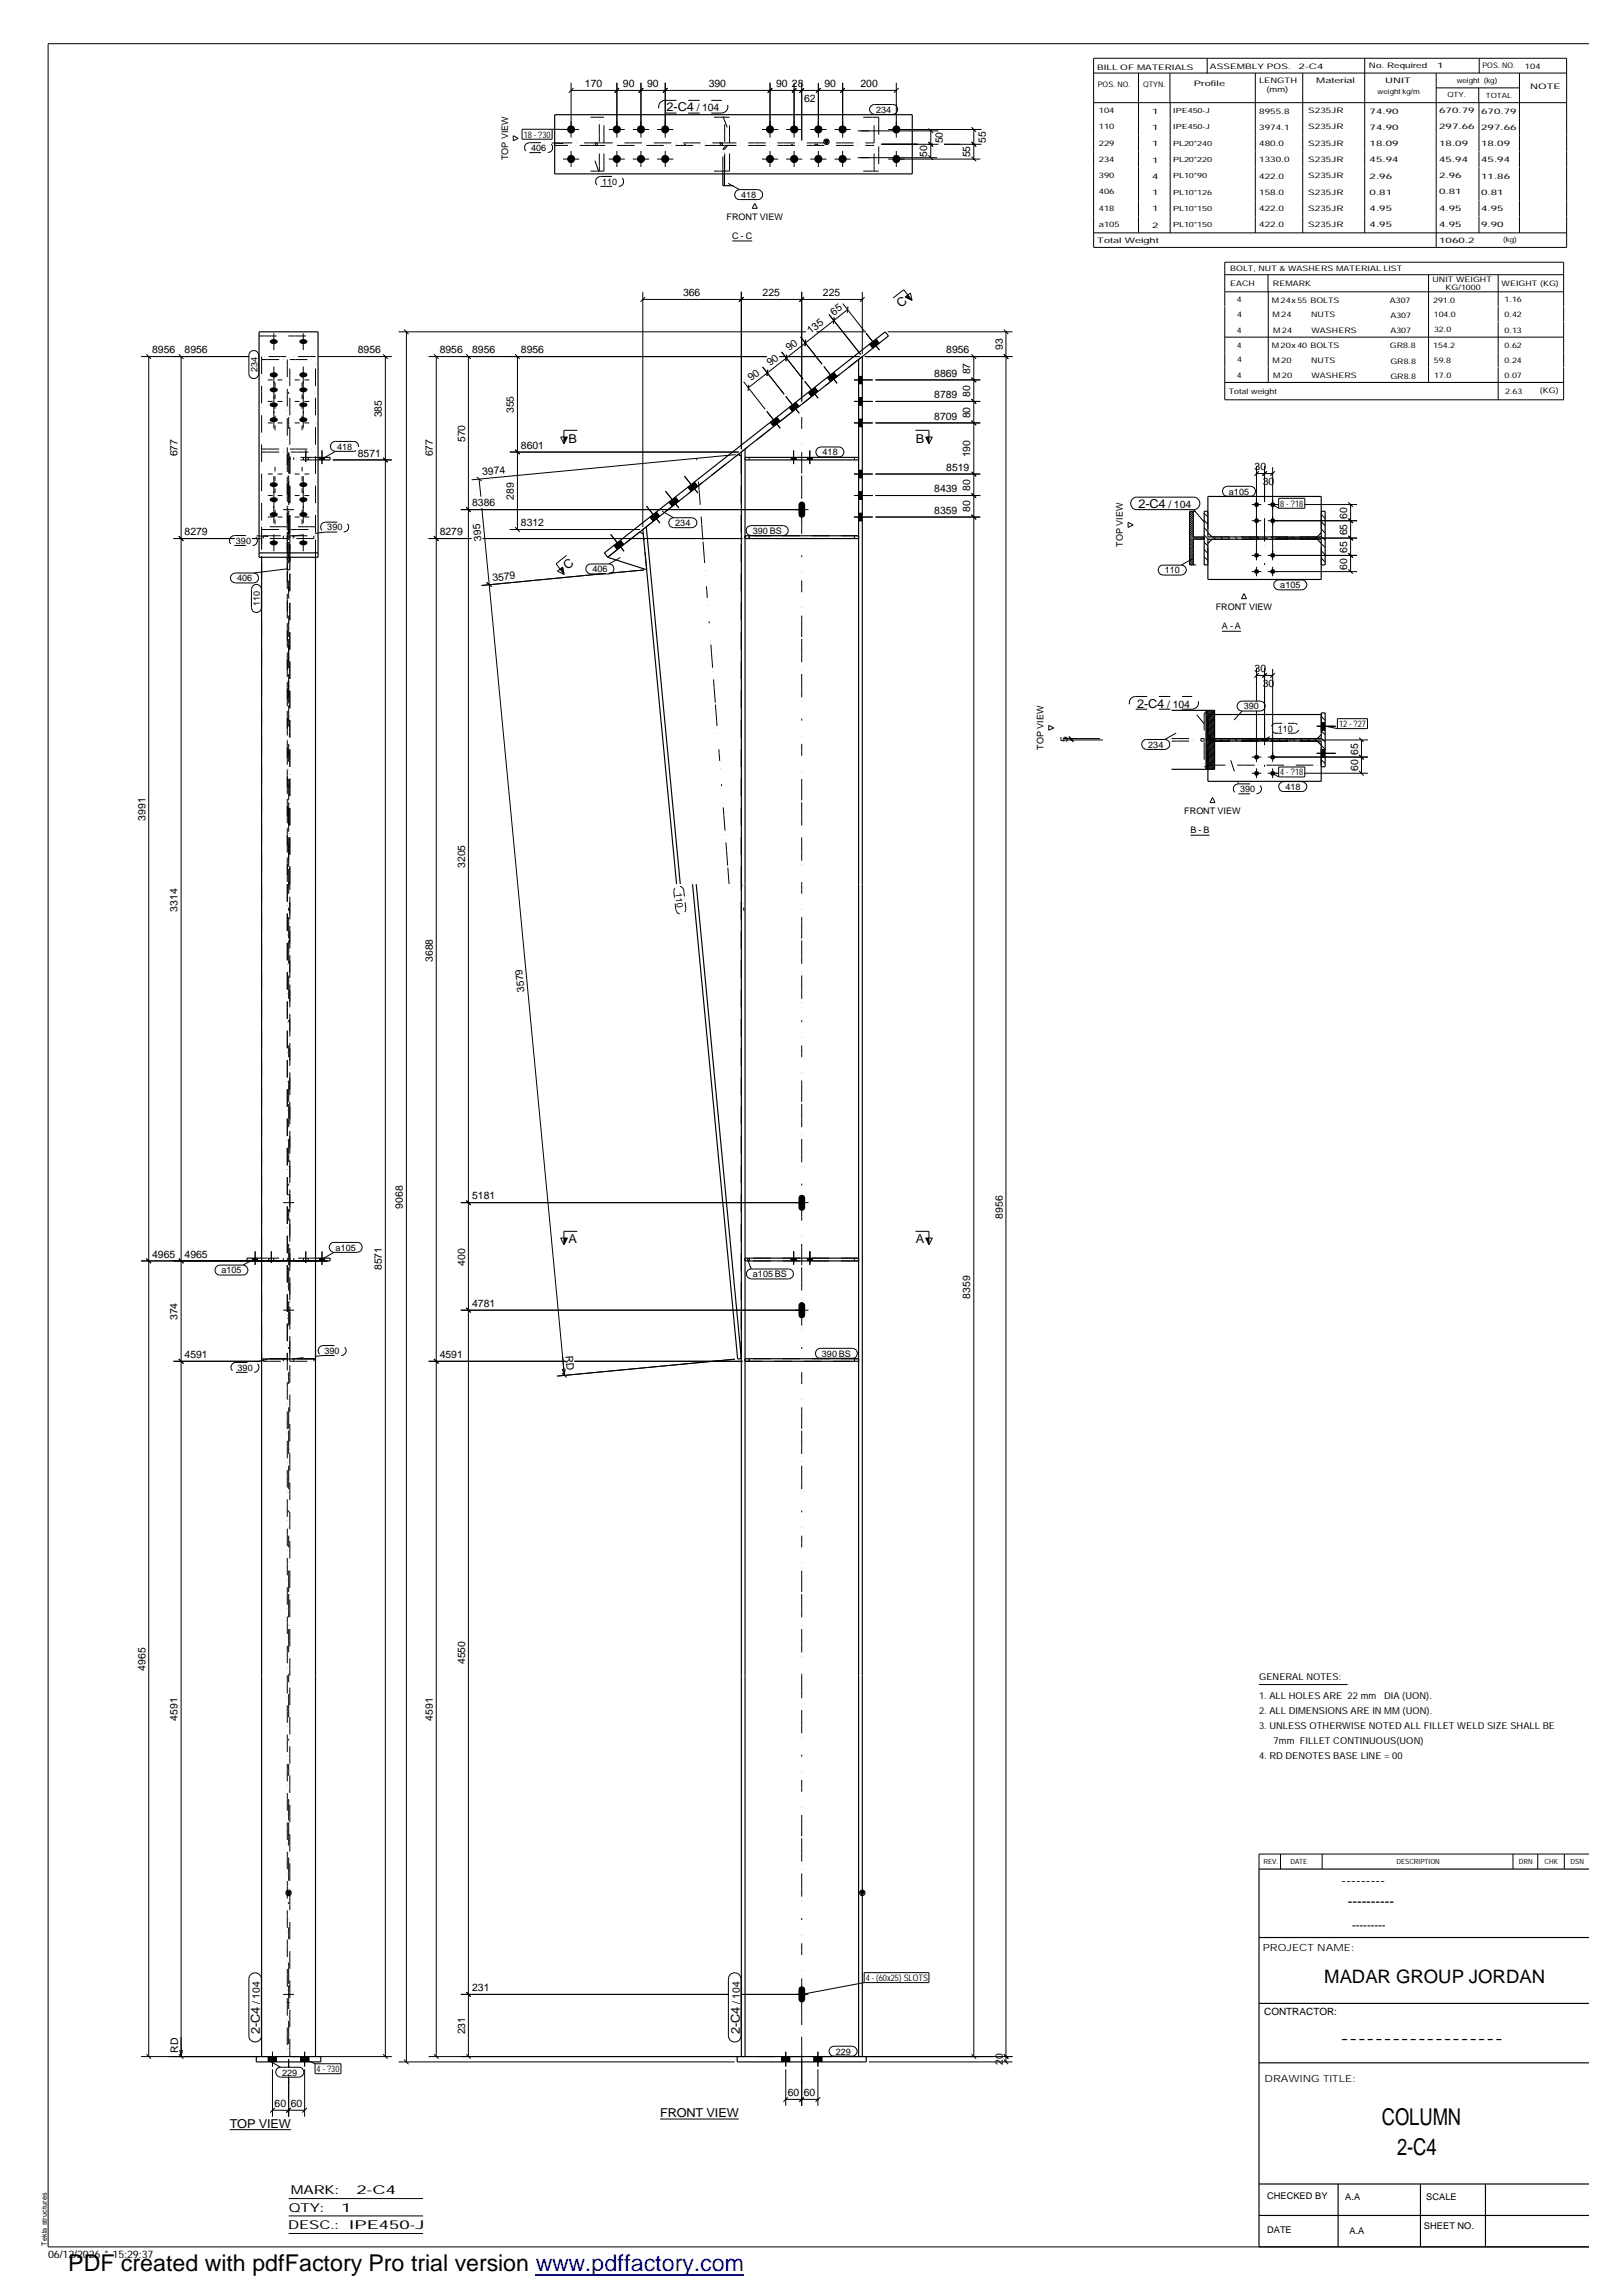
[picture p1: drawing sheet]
<svg xmlns="http://www.w3.org/2000/svg" width="297mm" height="420mm" viewBox="0 0 297 420" stroke-linecap="round" stroke-linejoin="round" font-family="sans-serif">
<defs><g id="words">
<g font-size="4.2">
<text x="252.9" y="389">COLUMN</text>
<text x="255.7" y="394.5">2-C4</text>
<text x="12.5" y="415.8">PDF created with pdfFactory Pro trial version www.pdffactory.com</text>
</g>
<text font-size="3.4" x="242.4" y="363">MADAR GROUP JORDAN</text>
<g font-size="2.5">
<text x="245.5" y="345.1">---------</text>
<text x="246.7" y="349">----------</text>
<text x="245.4" y="374">-------------------</text>
</g>
<g font-size="2.2">
<text x="122" y="20.4">2-C4</text>
<text x="164.8" y="56.3" transform="rotate(-38 164.8 56.3)">C</text>
<text x="104.1" y="81">B</text>
<text x="167.6" y="81">B</text>
<text x="208.4" y="93">2-C4</text>
<text x="103.8" y="104.4" transform="rotate(-38 103.8 104.4)">C</text>
<text x="208.1" y="129.5">2-C4</text>
<text x="104.1" y="227.6">A</text>
<text x="167.6" y="227.6">A</text>
<text x="47.6" y="372.4" transform="rotate(-90 47.6 372.4)">2-C4</text>
<text x="135.4" y="372.4" transform="rotate(-90 135.4 372.4)">2-C4</text>
<text x="42" y="389.6">TOP VIEW</text>
<text x="120.8" y="387.6">FRONT VIEW</text>
<text x="53.2" y="401.7">MARK:</text>
<text x="65.2" y="401.7">2-C4</text>
<text x="52.8" y="404.9">QTY:</text>
<text x="62.4" y="404.9">1</text>
<text x="52.7" y="408.1">DESC.:</text>
<text x="63.9" y="408">IPE450-J</text>
</g>
<text font-size="2.1" x="247.5" y="353.1">---------</text>
<g font-size="1.9">
<text x="107.1" y="15.9">170</text>
<text x="114" y="15.9">90</text>
<text x="118.4" y="15.9">90</text>
<text x="129.7" y="15.9">390</text>
<text x="142" y="15.9">90</text>
<text x="144.9" y="15.9">28</text>
<text x="150.9" y="15.9">90</text>
<text x="157.5" y="15.9">200</text>
<text x="127.5" y="20.4">/ 104</text>
<text x="147.2" y="18.7">62</text>
<text x="169.7" y="28.7" transform="rotate(-90 169.7 28.7)">50</text>
<text x="172.6" y="26.2" transform="rotate(-90 172.6 26.2)">50</text>
<text x="177.6" y="28.8" transform="rotate(-90 177.6 28.8)">55</text>
<text x="180.4" y="26.2" transform="rotate(-90 180.4 26.2)">55</text>
<text x="125" y="54.2">366</text>
<text x="139.6" y="54.2">225</text>
<text x="150.6" y="54.2">225</text>
<text x="152.6" y="57.8" transform="rotate(-38 152.6 57.8)">65</text>
<text x="27.9" y="64.7">8956</text>
<text x="33.8" y="64.7">8956</text>
<text x="65.5" y="64.7">8956</text>
<text x="80.5" y="64.7">8956</text>
<text x="86.4" y="64.7">8956</text>
<text x="95.3" y="64.7">8956</text>
<text x="144.4" y="64.3" transform="rotate(-38 144.4 64.3)">90</text>
<text x="148.3" y="61.2" transform="rotate(-38 148.3 61.2)">135</text>
<text x="173.2" y="64.7">8956</text>
<text x="183.5" y="64.1" transform="rotate(-90 183.5 64.1)">93</text>
<text x="137.5" y="69.8" transform="rotate(-38 137.5 69.8)">90</text>
<text x="141" y="67.1" transform="rotate(-38 141 67.1)">90</text>
<text x="171" y="69">8869</text>
<text x="177.6" y="68.5" transform="rotate(-90 177.6 68.5)">87</text>
<text x="69.9" y="76.4" transform="rotate(-90 69.9 76.4)">385</text>
<text x="94.1" y="75.6" transform="rotate(-90 94.1 75.6)">355</text>
<text x="171" y="76.8">8709</text>
<text x="171" y="72.9">8789</text>
<text x="177.6" y="76.6" transform="rotate(-90 177.6 76.6)">80</text>
<text x="177.6" y="72.6" transform="rotate(-90 177.6 72.6)">80</text>
<text x="32.5" y="83.6" transform="rotate(-90 32.5 83.6)">677</text>
<text x="65.5" y="83.6">8571</text>
<text x="79.2" y="83.6" transform="rotate(-90 79.2 83.6)">677</text>
<text x="85.1" y="80.9" transform="rotate(-90 85.1 80.9)">570</text>
<text x="95.3" y="82.2">8601</text>
<text x="177.6" y="83.7" transform="rotate(-90 177.6 83.7)">190</text>
<text x="88.3" y="87" transform="rotate(-5 88.3 87)">3974</text>
<text x="173.2" y="86.2">8519</text>
<text x="177.6" y="89.8" transform="rotate(-90 177.6 89.8)">80</text>
<text x="229.6" y="86">30</text>
<text x="231.1" y="88.9">30</text>
<text x="86.4" y="92.7">8386</text>
<text x="94.1" y="91.5" transform="rotate(-90 94.1 91.5)">289</text>
<text x="171" y="94.1">8359</text>
<text x="171" y="90.1">8439</text>
<text x="177.6" y="93.8" transform="rotate(-90 177.6 93.8)">80</text>
<text x="213.9" y="93">/ 104</text>
<text x="246.5" y="95" transform="rotate(-90 246.5 95)">60</text>
<text x="33.8" y="98">8279</text>
<text x="80.5" y="98">8279</text>
<text x="88.1" y="99.1" transform="rotate(-95 88.1 99.1)">395</text>
<text x="95.3" y="96.4">8312</text>
<text x="246.5" y="101.2" transform="rotate(-90 246.5 101.2)">65</text>
<text x="246.5" y="98" transform="rotate(-90 246.5 98)">65</text>
<text x="90.2" y="106.4" transform="rotate(-5 90.2 106.4)">3579</text>
<text x="246.5" y="104.3" transform="rotate(-90 246.5 104.3)">60</text>
<text x="229.6" y="123">30</text>
<text x="231.1" y="125.8">30</text>
<text x="213.6" y="129.5">/ 104</text>
<text x="195.4" y="135.9" transform="rotate(-90 195.4 135.9)">5</text>
<text x="248.5" y="141.2" transform="rotate(-90 248.5 141.2)">60</text>
<text x="248.5" y="138.1" transform="rotate(-90 248.5 138.1)">65</text>
<text x="26.6" y="150.2" transform="rotate(-90 26.6 150.2)">3991</text>
<text x="85.1" y="158.9" transform="rotate(-90 85.1 158.9)">3205</text>
<text x="32.5" y="166.9" transform="rotate(-90 32.5 166.9)">3314</text>
<text x="79.2" y="176.1" transform="rotate(-90 79.2 176.1)">3688</text>
<text x="96" y="181.7" transform="rotate(-95 96 181.7)">3579</text>
<text x="73.7" y="221.3" transform="rotate(-90 73.7 221.3)">9068</text>
<text x="86.4" y="219.6">5181</text>
<text x="183.5" y="223.1" transform="rotate(-90 183.5 223.1)">8956</text>
<text x="27.9" y="230.3">4965</text>
<text x="33.8" y="230.3">4965</text>
<text x="69.9" y="232.5" transform="rotate(-90 69.9 232.5)">8571</text>
<text x="85.1" y="231.7" transform="rotate(-90 85.1 231.7)">400</text>
<text x="86.4" y="239.3">4781</text>
<text x="177.6" y="237.7" transform="rotate(-90 177.6 237.7)">8359</text>
<text x="32.5" y="241.7" transform="rotate(-90 32.5 241.7)">374</text>
<text x="33.8" y="248.6">4591</text>
<text x="80.5" y="248.6">4591</text>
<text x="103.5" y="248.2" transform="rotate(85 103.5 248.2)">RD</text>
<text x="26.6" y="305.9" transform="rotate(-90 26.6 305.9)">4965</text>
<text x="85.1" y="304.7" transform="rotate(-90 85.1 304.7)">4550</text>
<text x="32.5" y="315" transform="rotate(-90 32.5 315)">4591</text>
<text x="79.2" y="315" transform="rotate(-90 79.2 315)">4591</text>
<text x="86.4" y="364.5">231</text>
<text x="47.6" y="366.9" transform="rotate(-90 47.6 366.9)">/ 104</text>
<text x="135.4" y="366.9" transform="rotate(-90 135.4 366.9)">/ 104</text>
<text x="32.6" y="375.8" transform="rotate(-90 32.6 375.8)">RD</text>
<text x="85.1" y="372.4" transform="rotate(-90 85.1 372.4)">231</text>
<text x="144.2" y="383.7">60</text>
<text x="147.1" y="383.7">60</text>
<text x="183.5" y="378.1" transform="rotate(-90 183.5 378.1)">20</text>
<text x="50.2" y="385.7">60</text>
<text x="53.2" y="385.7">60</text>
<text x="8.8" y="413.3">06/12/2026 * 15:29:37</text>
</g>
<g font-size="1.8">
<text x="231.1" y="357.3">PROJECT NAME:</text>
<text x="231.4" y="368.9">CONTRACTOR:</text>
<text x="231.4" y="381.2">DRAWING TITLE:</text>
</g>
<g font-size="1.7">
<text x="160.4" y="20.7">234</text>
<text x="93" y="29.3" transform="rotate(-90 93 29.3)">TOP VIEW</text>
<text x="95.8" y="25.2">18 - ?30</text>
<text x="97.2" y="27.6">406</text>
<text x="110.2" y="33.8">110</text>
<text x="133" y="40.3">FRONT VIEW</text>
<text x="135.6" y="36.2">418</text>
<text x="134" y="43.8">C - C</text>
<text x="47.1" y="68.1" transform="rotate(-90 47.1 68.1)">234</text>
<text x="61.7" y="82.3">418</text>
<text x="150.5" y="83.4">418</text>
<text x="224.9" y="90.6">a105</text>
<text x="234.3" y="92.8">8 - ?18</text>
<text x="43.2" y="99.6">390</text>
<text x="59.9" y="97.1">390</text>
<text x="123.6" y="96.3">234</text>
<text x="137.8" y="97.7">390 BS</text>
<text x="205.5" y="100.1" transform="rotate(-90 205.5 100.1)">TOP VIEW</text>
<text x="43.4" y="106.4">406</text>
<text x="108.4" y="104.8">406</text>
<text x="213.2" y="105">110</text>
<text x="234.3" y="107.7">a105</text>
<text x="47.6" y="110.9" transform="rotate(-90 47.6 110.9)">110</text>
<text x="222.5" y="111.7">FRONT VIEW</text>
<text x="223.6" y="115.2">A - A</text>
<text x="227.6" y="129.9">390</text>
<text x="191" y="137.2" transform="rotate(-90 191 137.2)">TOP VIEW</text>
<text x="210.1" y="136.9">234</text>
<text x="233.8" y="133.9">110</text>
<text x="245.1" y="133.1">12 - ?27</text>
<text x="234.3" y="141.9">4 - ?18</text>
<text x="216.7" y="149.1">FRONT VIEW</text>
<text x="226.9" y="145">390</text>
<text x="235.2" y="144.6">418</text>
<text x="217.9" y="152.5">B - B</text>
<text x="123.6" y="163.5" transform="rotate(84 123.6 163.5)">110</text>
<text x="40.5" y="233.1">a105</text>
<text x="61.4" y="229">a105</text>
<text x="137.8" y="233.8">a105 BS</text>
<text x="43.5" y="251">390</text>
<text x="59.4" y="247.9">390</text>
<text x="150.4" y="248.4">390 BS</text>
<text x="230.4" y="311.1">1. ALL HOLES ARE 22 mm</text>
<text x="230.4" y="307.6">GENERAL NOTES:</text>
<text x="253.3" y="311.1">DIA (UON).</text>
<text x="230.4" y="313.8">2. ALL DIMENSIONS ARE IN MM (UON).</text>
<text x="230.4" y="316.5">3. UNLESS OTHERWISE NOTED ALL FILLET WELD SIZE SHALL BE</text>
<text x="230.4" y="321.9">4. RD DENOTES BASE LINE = 00</text>
<text x="233.1" y="319.2">7mm FILLET CONTINUOUS(UON)</text>
<text x="158.5" y="362.7">4 - (60x25) SLOTS</text>
<text x="153" y="376.1">229</text>
<text x="51.6" y="380">229</text>
<text x="58" y="379.3">4 - ?30</text>
<text x="231.9" y="402.5">CHECKED BY</text>
<text x="246.2" y="402.8">A.A</text>
<text x="261" y="402.8">SCALE</text>
<text x="231.9" y="408.8">DATE</text>
<text x="247" y="409">A.A</text>
<text x="260.6" y="408.1">SHEET NO.</text>
</g>
<g font-size="1.4">
<text x="200.8" y="12.8">BILL OF MATERIALS</text>
<text x="200.9" y="16">POS. NO.</text>
<text x="209.2" y="15.9">QTYN.</text>
<text x="218.5" y="15.7">Profile</text>
<text x="221.4" y="12.7">ASSEMBLY POS.</text>
<text x="230.4" y="15.1">LENGTH</text>
<text x="231.8" y="16.9">(mm)</text>
<text x="237.7" y="12.7">2-C4</text>
<text x="240.9" y="15.2">Material</text>
<text x="250.5" y="12.5">No. Required</text>
<text x="253.5" y="15.2">UNIT</text>
<text x="263" y="12.5">1</text>
<text x="271.3" y="12.5">POS. NO.</text>
<text x="279.1" y="12.6">104</text>
<text x="280.1" y="16.3">NOTE</text>
<text x="201.1" y="20.7">104</text>
<text x="201.1" y="23.7">110</text>
<text x="210.9" y="20.8">1</text>
<text x="210.9" y="23.8">1</text>
<text x="230.5" y="20.8">8955.8</text>
<text x="230.5" y="23.7">3974.1</text>
<text x="239.4" y="20.7">S235JR</text>
<text x="239.4" y="23.7">S235JR</text>
<text x="250.7" y="20.8">74.90</text>
<text x="250.7" y="23.7">74.90</text>
<text x="263.4" y="20.7">670.79</text>
<text x="263.4" y="23.7">297.66</text>
<text x="271.1" y="20.8">670.79</text>
<text x="271.1" y="23.8">297.66</text>
<text x="201.1" y="26.7">229</text>
<text x="201.1" y="29.6">234</text>
<text x="210.9" y="26.8">1</text>
<text x="210.9" y="29.8">1</text>
<text x="230.5" y="26.7">480.0</text>
<text x="230.5" y="29.7">1330.0</text>
<text x="239.4" y="26.7">S235JR</text>
<text x="239.4" y="29.7">S235JR</text>
<text x="250.7" y="26.7">18.09</text>
<text x="250.7" y="29.7">45.94</text>
<text x="263.4" y="26.7">18.09</text>
<text x="263.4" y="29.7">45.94</text>
<text x="271.1" y="26.8">18.09</text>
<text x="271.1" y="29.7">45.94</text>
<text x="201.1" y="32.6">390</text>
<text x="201.1" y="35.6">406</text>
<text x="210.9" y="32.7">4</text>
<text x="210.9" y="35.7">1</text>
<text x="230.5" y="32.7">422.0</text>
<text x="230.5" y="35.6">158.0</text>
<text x="239.4" y="32.6">S235JR</text>
<text x="239.4" y="35.6">S235JR</text>
<text x="250.7" y="32.7">2.96</text>
<text x="250.7" y="35.6">0.81</text>
<text x="263.4" y="32.6">2.96</text>
<text x="263.4" y="35.6">0.81</text>
<text x="271.1" y="32.7">11.86</text>
<text x="271.1" y="35.7">0.81</text>
<text x="201.1" y="38.6">418</text>
<text x="201.1" y="41.5">a105</text>
<text x="210.9" y="38.7">1</text>
<text x="210.9" y="41.7">2</text>
<text x="230.5" y="38.6">422.0</text>
<text x="230.5" y="41.6">422.0</text>
<text x="239.4" y="38.6">S235JR</text>
<text x="239.4" y="41.6">S235JR</text>
<text x="250.7" y="38.7">4.95</text>
<text x="250.7" y="41.6">4.95</text>
<text x="263.4" y="38.6">4.95</text>
<text x="263.4" y="41.6">4.95</text>
<text x="271.1" y="38.7">4.95</text>
<text x="271.1" y="41.6">9.90</text>
<text x="200.8" y="44.6">Total Weight</text>
<text x="263.4" y="44.5">1060.2</text>
<text x="225.1" y="52.5">EACH</text>
<text x="225.1" y="49.6">BOLT, NUT &amp; WASHERS MATERIAL LIST</text>
<text x="233" y="52.4">REMARK</text>
<text x="262.2" y="51.6">UNIT WEIGHT</text>
<text x="264.6" y="53.1">KG/1000</text>
<text x="274.8" y="52.4">WEIGHT (KG)</text>
<text x="226.4" y="55.3">4</text>
<text x="226.4" y="58">4</text>
<text x="232.7" y="55.5">M 24x 55 BOLTS</text>
<text x="232.9" y="58.1">M 24</text>
<text x="239.9" y="58.1">NUTS</text>
<text x="254.4" y="55.5">A307</text>
<text x="254.5" y="58.3">A307</text>
<text x="262.3" y="55.5">291.0</text>
<text x="262.4" y="58.1">104.0</text>
<text x="275.4" y="55.4">1.16</text>
<text x="275.4" y="58.1">0.42</text>
<text x="226.4" y="60.9">4</text>
<text x="226.4" y="63.6">4</text>
<text x="232.7" y="63.8">M 20x 40 BOLTS</text>
<text x="233" y="60.9">M 24</text>
<text x="240" y="60.9">WASHERS</text>
<text x="254.4" y="63.8">GR8.8</text>
<text x="254.5" y="61">A307</text>
<text x="262.3" y="63.7">154.2</text>
<text x="262.5" y="60.8">32.0</text>
<text x="275.4" y="60.9">0.13</text>
<text x="275.4" y="63.7">0.62</text>
<text x="226.4" y="69.2">4</text>
<text x="226.4" y="66.3">4</text>
<text x="232.9" y="66.4">M 20</text>
<text x="233" y="69.2">M 20</text>
<text x="239.9" y="66.4">NUTS</text>
<text x="240" y="69.2">WASHERS</text>
<text x="254.5" y="66.6">GR8.8</text>
<text x="254.5" y="69.3">GR8.8</text>
<text x="262.4" y="66.4">59.8</text>
<text x="262.5" y="69.1">17.0</text>
<text x="275.4" y="66.4">0.24</text>
<text x="275.4" y="69.2">0.07</text>
<text x="281.8" y="72">(KG)</text>
<text x="224.9" y="72.1">Total weight</text>
<text x="275.5" y="72.1">2.63</text>
</g>
<g font-size="1.3">
<text x="252.1" y="17.1">weight kg/m</text>
<text x="264.9" y="17.8">QTY.</text>
<text x="266.6" y="15.2">weight (kg)</text>
<text x="271.9" y="17.9">TOTAL</text>
<text x="214.7" y="20.7">IPE450-J</text>
<text x="214.7" y="23.7">IPE450-J</text>
<text x="214.7" y="26.7">PL20*240</text>
<text x="214.7" y="29.7">PL20*220</text>
<text x="214.7" y="32.6">PL10*90</text>
<text x="214.7" y="35.6">PL10*126</text>
<text x="214.7" y="38.6">PL10*150</text>
<text x="214.7" y="41.6">PL10*150</text>
<text x="275.1" y="44.3">(kg)</text>
<text x="231.2" y="341.3">REV.</text>
<text x="236.2" y="341.2">DATE</text>
<text x="255.6" y="341.3">DESCRIPTION</text>
<text x="278" y="341.2">DRN</text>
<text x="282.7" y="341.2">CHK</text>
<text x="287.4" y="341.3">DSN</text>
<text x="8.6" y="411.1" transform="rotate(-90 8.6 411.1)">Tekla structures</text>
</g>
</g></defs>
<g fill="none" stroke="#000" stroke-width=".18">
<path d="M104.5 15.2v10M104.5 16.6h59.5M104.9 16.1l-.8 .9M112.9 15.2v10M113.3 16.1l-.8 .9M117.3 15.2v10M117.7 16.1l-.8 .9M121.8 15.2v10M122.2 16.1l-.9 .9M140.9 15.2v10M141.4 16.1l-.9 .9M145.3 15.2v10"/>
<path d="M145.8 16.1l-.9 .9 .8-.8M146.7 15.2v10.5M147.2 16.1l-.9 .9 .8-.8M149.8 15.2v10M150.2 16.1l-.8 .9M154.2 15.2v10M154.6 16.1l-.8 .9M159.4 19.4l.7-.3h3.3a.91 .91 0 0 1 .9 .9 .91 .91 0 0 1-.9 1h-3.3a.92 .92 0 0 1-.9-.6 .92 .92 0 0 1 .2-1zM164 15.2v10M164.5 16.1l-.9 .9M200.2 10.7h86.5v34.6h-86.5zM200.2 13.4h86.5"/>
<path d="M200.2 18.8h86.5M208.4 13.4v29.2M214.1 13.4v5.4M214.2 18.8v23.8M220.9 10.7v2.8M229.7 13.4v29.2M238.4 13.4v29.2M249.8 10.7v31.9M262.8 13.4v31.9M262.8 16.1h15.3M270.6 16.1v2.7M270.7 18.8v23.8"/>
<path d="M270.7 10.7v2.7M278.1 13.4v29.2M290.7 8h-281.9v403.4h281.9M93.9 24.8l.9 .5-.9 .5zM95.5 23.7h5.5v1.8h-5.5zM101 23.7h3.5M103 29.1h3M103 23.7h3M104.5 27.6v3M111.4 29.1h2.9M111.4 23.7h2.9M112.9 27.6v3"/>
<path d="M115.8 29.1h3M115.8 23.7h3M117.3 27.6v3M120.3 29.1h2.9M120.3 23.7h2.9M121.8 27.6v3M133.3 33.6l2 1.1M134.7 35l.6-.3h3.4a.91 .91 0 0 1 .9 .9 .91 .91 0 0 1-.9 .9h-3.4a.91 .91 0 0 1-.8-.5 .91 .91 0 0 1 .2-1zM138.1 37.3l.5 .8h-.9zM139.4 29.1h3M139.4 23.7h3M140.9 27.6v3"/>
<path d="M143.9 29.1h2.9M143.9 23.7h2.9M145.3 27.6v3M148.3 29.1h3M148.3 23.7h3M149.8 27.6v3M152.7 29.1h3M152.7 23.7h3M154.2 27.6v3M157.5 28.9h14M157.5 24h14.2M161.3 26.4h10.4"/>
<path d="M162.6 29.1h16.8M162.6 23.7h17M164 27.6v3M169.9 28.4l.9 .9M169.9 26l.9 .8M169.9 23.5l.9 .8M170.3 24v4.9M172.8 26.4h6.8M177.8 28.7l.8 .8M177.8 26l.8 .8M177.8 23.3l.8 .8M178.2 23.7v5.4"/>
<path d="M117.6 54.8h40.2M117.6 53.4v43.1M118.1 54.4l-.9 .8M134 44.1h3.7M135.7 53.4v28.9M136.1 54.4l-.8 .8M146.7 53.4v20.1M147.2 54.4l-.9 .8M151.7 57.6l5.8 7.3M152.7 58.1l-.2 1.2 .2-1.1M154.3 55.6l3.9 5M155.1 56.7l-18.2 14.3"/>
<path d="M155.2 56.1l-.1 1.2M157.8 53.4v11.4M158.2 54.4l-.8 .8M163.4 54.6l2-1.6 1.5 2M165.7 54.4l.9-.8 .3 1.4zM200.2 42.6h86.5M224.2 53.4h62M224.2 56.1v-8.1h62v8.1M224.2 50.3h62M224.2 56.2v17M232.1 50.3v3.1M232.1 53.4v16.6"/>
<path d="M261.5 50.3v19.7M274.2 50.3v5.8M274.2 56.2v2.7M274.2 59v8.2M286.2 56.2v2.7M286.2 59v8.2M25.8 65.3h19.8M26.8 64.9l.8 .8M27.2 65.3v311.2M32.7 64.9l.9 .8M33.1 65.3v311.2M45.8 64.4a.92 .92 0 0 1 1-.2 .92 .92 0 0 1 .6 .9v3.3a.91 .91 0 0 1-.9 .9 .91 .91 0 0 1-.9-.9v-3.3z"/>
<path d="M47.3 65.3h.1M49 69.6h.9M49 73.5h.9M49 77.4h.9M50.1 61v3.1M50.1 67.1v11.3M50.3 68.2v.9M50.3 70v.9M50.3 72.2v.9M50.3 74v.8M50.3 76.1v.9M50.3 77.9v.9"/>
<path d="M50.8 69.6h.9M50.8 73.5h.9M50.8 77.4h.9M53.9 69.6h.9M53.9 73.5h.9M53.9 77.4h.9M55.3 68.2v.9M55.3 70v.9M55.3 72.2v.9M55.3 74v.8M55.3 76.1v.9M55.3 77.9v.9"/>
<path d="M55.5 61v3.1M55.5 67.1v11.3M55.7 69.6h.9M55.7 73.5h.9M55.7 77.4h.9M58.2 65.3h13.5M70.1 64.9l.9 .8M70.5 65.3v311.2M72.9 60.7h74.6M74 60.3l.8 .9M74.4 60.7v316.8M78.4 65.3h61.9"/>
<path d="M79.4 64.9l.9 .8M79.8 65.3v311.2M85.3 64.9l.8 .8M85.7 65.3v311.2M94.3 64.9l.8 .8M94.7 65.3v31.6M105.7 78.8h-2.5v2.4M136.1 69.9l3.9 5M137 70.4l-.1 1.2M139.6 67.2l3.9 5M140.3 75.3l2.5 3.1M140.5 67.7l-.1 1.1"/>
<path d="M141 77.3l.6 .8M142.2 76.4l.5 .8M142.7 65.3h14.6M143 64.4l4 5M143.8 72.6l2.5 3M144 64.9l-.2 1.2M144.4 74.5l.7 .9M145.6 73.7l.6 .7M146.5 61.7l4 5M147.3 69.8l2.4 3.1M147.4 62.2l-.1 1.2M148 71.8l.5 .8"/>
<path d="M149.1 70.9l.6 .8M149.4 60.7h9.1M150.8 67.1l2.4 3.1M151.4 69.1l.6 .8M152.6 68.2l.6 .7M156.3 69.6h3.4M156.3 73.5h3.4M156.3 77.4h3.4M157.1 70.2h.7M157.1 68.9h.7M157.1 74.2h.7M157.1 72.8h.7"/>
<path d="M157.1 78.1h.7M157.1 76.8h.7M158.3 65.3h27M158.5 61l2.5 3.1M159.1 63l.7 .8M160.2 69.6h19.2M160.2 73.5h19.2M160.2 77.4h19.2M160.3 62.1l.6 .8M162.5 60.7h22.8M167.6 78.8h2.4v2.4M177.8 77l.8 .9"/>
<path d="M177.8 73.1l.8 .8M177.8 69.1l.8 .9M177.8 64.9l.8 .8M178.2 65.3v311.2M183.7 64.9l.8 .8M183.7 60.3l.8 .9M184.1 60.7v316.8M224.2 61.7h62M224.2 70h62M274.2 67.3v5.9M286.2 67.3v5.9h-62M31.7 98.6h11.2"/>
<path d="M32.7 98.2l.9 .8M46.1 98.6h1.6M49 86.8h.9M49 90.7h.9M49 94.7h.9M50.1 87.2v8.6M50.1 97.8v3.1M50.3 85.5v.8M50.3 87.2v.9M50.3 89.4v.9M50.3 91.1v.9M50.3 93.3v.9"/>
<path d="M50.3 95.1v.9M50.8 86.8h.9M50.8 90.7h.9M50.8 94.7h.9M53.9 86.8h.9M53.9 90.7h.9M53.9 94.7h.9M55.3 85.5v.8M55.3 87.2v.9M55.3 89.4v.9M55.3 91.1v.9M55.3 93.3v.9"/>
<path d="M55.3 95.1v.9M55.5 87.2v8.6M55.5 97.8v3.1M55.7 86.8h.9M55.7 90.7h.9M55.7 94.7h.9M58.5 83.7v.5M58.9 82.5v2.5M59.4 83.7v.5M60.9 84.2h10.8M61.4 82.6l-2.1 1.2M65.2 82.5l-.5 .1h-3.3"/>
<path d="M65.6 81.8a.86 .86 0 0 0-.9-1h-3.3a.91 .91 0 0 0-.9 .9 .91 .91 0 0 0 .9 .9M70.1 83.8l.9 .8M78.4 98.6h7.9M79.4 98.2l.9 .8M84.3 93.3h63.7M85.3 92.9l.8 .8M87.2 87.3l.9 .8M87.7 87.7l.3 3.2M88.2 93l15.1 158.8M88.3 98.6h47.6M93.3 96.9h23.8M93.3 82.8h41.9"/>
<path d="M94.3 96.5l.8 .9M94.3 82.3l.8 .8M102.6 80h1.2l-.6 1.2zM111.8 97.8l2.4 3.1M112.4 99.8l.6 .8M113.5 98.9l.7 .8M118.3 92.7l2.5 3.1M119 94.7l.6 .7M120.1 93.8l.6 .7M121.2 93.6l2.1 1.2M121.8 89.9l2.4 3.1M122.4 91.9l.7 .8"/>
<path d="M122.6 95l.7-.2h3.3a.91 .91 0 0 1 1 .9 .91 .91 0 0 1-1 .9h-3.3a.93 .93 0 0 1-.8-.6 .93 .93 0 0 1 .1-1zM123.6 91l.6 .8M125.3 87.2l2.4 3.1M125.9 89.2l.6 .8M127.1 88.3l.6 .7M134.6 83.2l-48.3 4.6M136.8 96.5l.7-.3h5.8a.91 .91 0 0 1 1 .9 .91 .91 0 0 1-1 .9h-5.8a.91 .91 0 0 1-.9-.5 .91 .91 0 0 1 .2-1zM144.8 83.7v.5M145.2 82.5v2.5M145.7 83.7v.5M146.7 92.1v2.4M147.8 83.7v.5"/>
<path d="M148.2 82.5v2.5M148.7 83.7v.5M149.6 82.1l.6-.3h3.3a.91 .91 0 0 1 1 .9 .91 .91 0 0 1-1 1h-3.3a.91 .91 0 0 1-.8-.6 .91 .91 0 0 1 .2-1zM156.3 86.8h3.4M156.3 90.7h3.4M156.3 94.7h3.4M157.1 87.5h.7M157.1 86.1h.7M157.1 91.4h.7M157.1 90h.7M157.1 95.3h.7M157.1 94h.7"/>
<path d="M160.2 86.8h19.2M160.2 90.7h19.2M160.2 94.7h19.2M169.4 80h1.2l-.6 1.2zM177.8 94.2l.8 .9M177.8 90.3l.8 .8M177.8 86.4l.8 .8M206.5 95.6l.9 .5-.9 .5zM207.4 91.2l.5-.2h10.5a1.14 1.14 0 0 1 1.2 1.2 1.14 1.14 0 0 1-1.2 1.1h-10.3a1.16 1.16 0 0 1-1.1-.8 1.16 1.16 0 0 1 .4-1.3zM217.8 93.6h-.1M218.1 93.6l-.4 .4M218.4 93.7l-.7 .7"/>
<path d="M218.4 94l-.7 .7M218.4 94.4l-.7 .7M218.4 94.7l-.7 .8M218.4 95.1l-.7 .7M218.4 95.5l-.7 .7M218.4 95.8l-.7 .7M218.4 96.2l-.7 .7M218.4 96.6l-.7 .6M218.4 96.9l-.7 .7M218.4 97.3l-.7 .7M218.4 97.7l-.7 .6M218.4 98l-.7 .7"/>
<path d="M218.4 99.1l-.7 .7M218.4 99.4l-.7 .7M218.4 99.8l-.7 .7M218.4 93.3l2 2.2M218.5 98.3l-.8 .8M218.8 98.3l-1.1 1.1M219.2 98.3l-.4 .4M219.5 98.3l-.4 .4M219.9 98.3l-.4 .4M220.3 98.3l-.5 .4M220.4 94l.7 .7M220.4 95.3l.7 .7"/>
<path d="M220.4 96.6l.7 .7M220.4 98l.7 .7M220.4 99.3l.7 .6M220.4 98.6l-.2 .1M222 98.3l.5 .4M223.4 98.3l.4 .4M224 89.3l.6-.3h4.3a.91 .91 0 0 1 .9 .9 .91 .91 0 0 1-.9 .9h-4.3a.93 .93 0 0 1-.8-.5 .93 .93 0 0 1 .2-1zM224.7 98.3l.4 .4M226 98.3l.4 .4M227.3 98.3l.5 .4M228.6 98.3l.5 .4M229.1 95.3h1.7"/>
<path d="M229.1 92.4h1.7M230 85.3v17.3M230 86.7h2.9M230 98.3l.4 .4M230.4 86.3l-.8 .8M231.3 98.3l.5 .4M231.4 85.3v6.6M231.8 86.3l-.8 .8M231.9 86.3l-.8 .8M232 95.3h16.4M232 92.4h2.1M232.6 98.3l.5 .4"/>
<path d="M232.9 85.5v17.1M232.9 92.4l1.1 .6M233.3 86.3l-.8 .8M233.4 98.5h15M234 98.3l.4 .4M234 91.2h4.8v1.8h-4.8zM235.3 98.3l.4 .4M236.6 98.3l.5 .4M238 98.3l.4 .4M238.8 92.4h9.6M239.3 98.3l.4 .4M240.6 98.3l.4 .4"/>
<path d="M241.8 94.2l.7 .7M241.8 95.5l.7 .7M241.8 96.9l.7 .7M241.8 98.2l.7 .7M241.8 99.5l.7 .7M246.8 98.1l.8 .8M246.8 94.9l.8 .9M246.8 91.9l.8 .9M247.2 92.4v12.2M42.5 105.2l.6-.3h3.3a.91 .91 0 0 1 .9 .9 .91 .91 0 0 1-.9 .9h-3.3a.91 .91 0 0 1-.9-.5 .91 .91 0 0 1 .3-1zM46.3 107.3a.91 .91 0 0 1 1-.2 .91 .91 0 0 1 .5 .8v3.3a.91 .91 0 0 1-.9 .9 .91 .91 0 0 1-.9-.9v-3.3zM52.6 104.1l-6.2 .8"/>
<path d="M89.1 106.6l.9 .8M102 104.6l1-.8 .3 1.4zM103.7 101.7l-1.9 1.5 1.5 2M107.5 103.5l.6-.2h3.4a.91 .91 0 0 1 .9 .9 .91 .91 0 0 1-.9 .9h-3.4a.92 .92 0 0 1-.8-.6 .92 .92 0 0 1 .2-1zM110.9 105l-22.8 2.2M113.5 102.1l-2 1.2M117.9 104.4l-6.5 .5M212.2 103.7l.3-.2h.4h3.3a.91 .91 0 0 1 .9 .9 .91 .91 0 0 1-.9 .9h-3.3a.94 .94 0 0 1-.8-.6 .94 .94 0 0 1 .1-1zM218.3 102.3l-2.1 1.2M218.4 100.2l-.7 .6M218.4 100.5l-.7 .7M218.4 100.9l-.7 .7"/>
<path d="M218.4 101.3l-.7 .6M218.4 101.6l-.7 .7M218.4 102l-.7 .7M218.4 102.3l-.7 .7M218.4 102.7l-.7 .7M218.4 103l-.4 .4M220.4 100.6l.7 .7M220.4 101.9l.7 .7M220.4 103.3l.2 .1M223.6 115.6h3.5M227.7 108.7l.4 .9h-.9zM229.1 101.7h1.7"/>
<path d="M229.1 104.6h1.7M230 103.8v1.7M232 101.7h16.4M232 104.6h16.4M232.9 103.8v1.7M233.4 106.4l.6-.2h4.3a.91 .91 0 0 1 .9 .9 .91 .91 0 0 1-.9 .9h-4.3a.92 .92 0 0 1-.8-.6 .92 .92 0 0 1 .2-1zM241.8 100.8l.7 .8M241.8 102.2l.7 .7M246.8 104.2l.8 .8M246.8 101.3l.8 .8M191.9 132.8l1 .5-1 .4zM194.6 135.5h7.2"/>
<path d="M194.6 135.2h6.7M195.6 135l.9 .8M195.6 134.8l.9 .8M196 135.2v.3M209.2 135.6l.6-.2h3.4a.91 .91 0 0 1 .9 .9 .91 .91 0 0 1-.9 .9h-3.4a.92 .92 0 0 1-.8-.6 .92 .92 0 0 1 .2-1zM215.3 134.2l-2.1 1.2M220.8 130l-.1 .1M220.9 135.5h29.5M221 130l-.3 .3M221.2 130l-.5 .6M221.4 130l-.7 .8M221.7 130l-1 1"/>
<path d="M221.9 130l-1.2 1.2M222.1 130l-1.4 1.4M222.3 135.5l.2 .2M222.3 130l-1.6 1.6M222.3 130.3l-1.6 1.5M222.3 130.5l-1.6 1.5M222.3 130.7l-1.6 1.5M222.3 130.9l-1.6 1.6M222.3 131.1l-1.6 1.6M222.3 131.3l-1.6 1.6M222.3 131.5l-1.6 1.6M222.3 131.7l-1.6 1.7"/>
<path d="M222.3 132l-1.6 1.6M222.3 132.2l-1.6 1.6M222.3 132.4l-1.6 1.6M222.3 132.6l-1.6 1.6M222.3 132.8l-1.6 1.6M222.3 133.1l-1.6 1.5M222.3 133.3l-1.6 1.5M222.3 133.5l-1.6 1.5M222.3 133.7l-1.6 1.6M222.3 133.9l-1.6 1.6M222.3 134.1l-1.6 1.6M222.3 134.3l-1.6 1.6"/>
<path d="M222.3 134.5l-1.6 1.6M222.3 134.7l-1.6 1.6M222.3 135l-1.6 1.6M222.3 135.2l-1.6 1.6M222.3 135.4l-1.6 1.6M222.3 135.6l-1.6 1.6M222.3 135.8l-1.6 1.6M222.3 136l-1.6 1.6M222.3 136.2l-1.6 1.6M222.3 136.4l-1.6 1.6M222.3 136.7l-1.6 1.6M222.3 136.9l-1.6 1.6"/>
<path d="M222.3 137.1l-1.6 1.6M222.3 137.3l-1.6 1.6M222.3 137.5l-1.6 1.6M222.3 137.8l-1.6 1.5M222.3 138l-1.6 1.5M222.3 138.2l-1.6 1.5M222.3 138.4l-1.6 1.6M222.3 138.6l-1.6 1.6M222.3 138.8l-1.6 1.6M222.3 139l-1.6 1.6M222.3 139.2l-1.6 1.6M222.3 139.4l-1.4 1.4"/>
<path d="M222.3 139.7l-1.2 1.1M222.3 139.9l-1 .9M223.4 135.2l.4 .5M224.7 135.2l.4 .5M226 135.2l.4 .5M226.7 128.6l.6-.2h3.3a.91 .91 0 0 1 1 .9 .91 .91 0 0 1-1 .9h-3.3a.91 .91 0 0 1-.8-.6 .91 .91 0 0 1 .2-1zM227.3 135.2l.5 .5M227.3 130.2l-1.5 1.6M228.6 135.2l.5 .5M229.1 138.6h1.7M230 122.3v6.1M230 130.1v9.4"/>
<path d="M230 123.7h2.9M230 135.2l.4 .5M230.4 123.2l-.8 .9M230.8 135.2v.5M231.3 135.2l.5 .5M231.4 122.3v14.1M231.9 123.2l-.9 .9M232 138.6h18.4M232.1 135.2v.5M232.6 135.2l.5 .5M232.9 122.5v17M233.3 123.2l-.8 .9"/>
<path d="M234 135.2l.4 .5M235.3 135.2l.4 .5M236.6 135.2l.5 .5M238 135.2l.4 .5M239.3 135.2l.4 .5M240.6 135.2l.4 .5M241 133h3.4M241 137.9h3.4M241.8 131.1l.7 .8M241.8 132.5l.7 .7M241.8 133.8l.7 .7M241.8 135.1l.7 .7"/>
<path d="M241.8 136.5l.7 .7M241.8 137.8l.7 .7M241.8 139.1l.7 .7M241.8 132.3h.7M241.8 133.6h.7M241.8 137.2h.7M241.8 138.6h.7M242.7 133l2.1 .4M244.8 131.6h5.5v1.8h-5.5zM248.8 138.2l.8 .8M248.8 135l.8 .8M249.2 135.5v6.1"/>
<path d="M217.9 152.9h3.5M221.9 146l.5 .9h-1zM222.3 140.1l-.8 .7M222.3 140.3l-.6 .5M222.3 140.5l-.3 .3M222.3 140.8h-.1M229.1 141.6h1.7M230 140.7v1.8M232 141.6h2.1M232.9 140.7v1.8M232.9 141.6l1.1 .6M234 140.4h4.8v1.8h-4.8z"/>
<path d="M234.3 143.4l.6-.3h3.4a.91 .91 0 0 1 .9 .9 .91 .91 0 0 1-.9 .9h-3.4a.91 .91 0 0 1-.8-.5 .91 .91 0 0 1 .2-1zM238.8 141.6h11.6M248.8 141.1l.8 .9M85.3 219.8l.8 .8M146.7 218.9v2.5M25.8 230.8h34.1M26.8 230.4l.8 .9M32.7 230.4l.9 .9M39.6 231.9l.6-.3h4.3a.91 .91 0 0 1 .9 .9 .91 .91 0 0 1-.9 .9h-4.3a.91 .91 0 0 1-.8-.5 .91 .91 0 0 1 .2-1zM46.2 230.3v.5M46.6 230.5l-2.1 1.1M46.7 229.1v2.5"/>
<path d="M47.1 230.3v.5M58.5 230.3v.5M58.9 229.1v2.5M59.4 230.3v.5M60.5 227.7l.6-.2h4.3a.91 .91 0 0 1 .9 .9 .91 .91 0 0 1-.9 .9h-4.3a.94 .94 0 0 1-.8-.6 .94 .94 0 0 1 .2-1zM61.1 229.3l-2 1.2M84.3 239.9h63.7M84.3 220.2h63.7M85.3 239.4l.8 .9M102.6 226.7h1.2l-.6 1.2zM105.7 225.4h-2.5v2.5M136.7 230.4l.8 1.9"/>
<path d="M136.9 232.6l.6-.3h6.8a.91 .91 0 0 1 .9 .9 .91 .91 0 0 1-.9 .9h-6.8a.92 .92 0 0 1-.8-.5 .92 .92 0 0 1 .2-1zM144.8 230.3v.5M145.2 229.1v2.5M145.7 230.3v.5M146.7 238.6v2.5M147.8 230.3v.5M148.2 229.1v2.5M148.7 230.3v.5M167.6 225.4h2.4v2.5M169.4 226.7h1.2l-.6 1.2zM31.7 249.2h16M32.7 248.8l.9 .8"/>
<path d="M78.4 249.2h25.2M79.4 248.8l.9 .8M102.8 251.4l.9 .8M102.9 250.6l.4 1.2M103 248.3l.3 3.5M103.4 250.6l-.1 1.2M105.1 249.2h30.8M134.5 248.8l-32.6 3.1M149.5 247.1l.6-.3h5.9a.91 .91 0 0 1 .9 1 .91 .91 0 0 1-.9 .9h-5.9a.91 .91 0 0 1-.8-.6 .91 .91 0 0 1 .2-1zM230.4 308.4h16.2M234.4 339.4v2.8M242 339.4v2.8"/>
<path d="M276.9 339.4v2.8M281.4 339.4v2.8M286.3 339.4v2.8M290.7 339.4h-60.3v2.8M25.8 376.5h21.6M26.8 376.1l.8 .8M32.7 376.1l.9 .8M32.9 375.3l.2 1.2M33.4 375.3l-.3 1.2M46.1 361.4a1.14 1.14 0 0 1 1.7 .9v10.4a1.14 1.14 0 0 1-1.1 1.1 1.14 1.14 0 0 1-1.1-1.1v-10.6l.1-.4zM49.1 376.5v1M49.3 377.3l2.1 1.2"/>
<path d="M49.9 375.6v2.7M49.9 378.8v8.7M50.6 376.5v1M50.7 378.7l.7-.2h3.3a.91 .91 0 0 1 .9 .9 .91 .91 0 0 1-.9 .9h-3.3a.94 .94 0 0 1-.9-.6 .94 .94 0 0 1 .2-1zM52.8 377v1.5M55 376.5v1M55.8 375.6v2.7M55.8 378.8v8.7M55.8 377l1.9 .8M56.5 376.5v1M57.7 377.8h4.7v1.8h-4.7zM58.2 376.5h13.5"/>
<path d="M70.1 376.1l.9 .8M72.9 377.5h61.6M74 377.1l.8 .8M78.4 376.5h56.8M79.4 376.1l.9 .8M84.3 365.1h49M85.3 376.1l.8 .8M85.3 364.7l.8 .8M133.6 361.5a1.16 1.16 0 0 1 1.3-.2 1.16 1.16 0 0 1 .7 1v10.4a1.16 1.16 0 0 1-1.1 1.1 1.16 1.16 0 0 1-1.2-1.1v-10.4l.1-.4zM135.6 365.1h12.4M143 376.5v1M143.8 375.6v2.7"/>
<path d="M143.8 378.8v6.7M144.5 376.5v1M146.7 363.9v2.5M146.7 377v8.5M149 376.5v1M149.7 375.6v2.7M149.7 378.8v6.7M150.4 376.5v1M152 374.9l.7-.3h3.3a.91 .91 0 0 1 .9 .9 .91 .91 0 0 1-.9 .9h-3.3a.91 .91 0 0 1-.9-.5 .91 .91 0 0 1 .2-1zM158.2 361.1h11.8v1.9h-11.8zM158.2 363l-11.5 2.1M158.3 376.5h27"/>
<path d="M159 377.5h26.3M177.8 376.1l.8 .8M183.7 377.1l.8 .8M183.7 376.1l.8 .8M42 389.9h11.3M49.9 386.3h5.9M50.3 385.9l-.9 .9M52.8 380.2v7.3M53.2 385.9l-.8 .9 .8-.8M56.2 385.9l-.9 .9M120.8 387.9h14.4M143.8 384.3h5.9"/>
<path d="M144.2 384l-.8 .8M147.2 384l-.9 .8 .8-.8M150.1 384l-.8 .8M52.8 402.5h24.6M52.8 405.7h24.6M52.8 408.9h24.6"/>
</g>
<g fill="#000">
<path d="M150.9 25.7h.7l-.3 .7zM165.7 54.4l.5-.4 .7 1zM103.2 80h.6l-.6 1.2zM169.4 80h.6v1.2zM102.5 104.2l.5-.4 .3 1.4zM103.2 226.7h.6l-.6 1.2zM169.4 226.7h.6v1.2zM52.4 346.3h.8l-.4 .7zM157.4 346.3h.8l-.4 .7z"/>
<path d="M49.4 62.4a.88 .88 0 0 1 1.4 .1 .82 .82 0 0 1-.7 .5 .82 .82 0 0 1-.7-.5z" fill-rule="evenodd"/>
<path d="M49.4 68.5a.88 .88 0 0 1 1.4 .1 .82 .82 0 0 1-.7 .5 .82 .82 0 0 1-.7-.5z" fill-rule="evenodd"/>
<path d="M49.6 71h.2a.63 .63 0 0 1 .7-.1 .63 .63 0 0 1 .3 .6 .88 .88 0 0 1-1.4-.1z" fill-rule="evenodd"/>
<path d="M49.4 73.9l.7-.2a.55 .55 0 0 1 .7 .6l-.7 .2a.56 .56 0 0 1-.7-.6z" fill-rule="evenodd"/>
<path d="M49.4 76.7a.88 .88 0 0 1 1.4 .1 .82 .82 0 0 1-.7 .5 .82 .82 0 0 1-.7-.5z" fill-rule="evenodd"/>
<path d="M54.8 62.4a.88 .88 0 0 1 1.5 .1 .82 .82 0 0 1-.8 .5 .82 .82 0 0 1-.7-.5z" fill-rule="evenodd"/>
<path d="M54.8 68.5a.88 .88 0 0 1 1.5 .1 .82 .82 0 0 1-.8 .5 .82 .82 0 0 1-.7-.5z" fill-rule="evenodd"/>
<path d="M55 71h.2a.63 .63 0 0 1 .7-.1 .63 .63 0 0 1 .3 .6 .88 .88 0 0 1-1.4-.1z" fill-rule="evenodd"/>
<path d="M54.8 73.9l.7-.2a.56 .56 0 0 1 .7 .6l-.7 .2a.55 .55 0 0 1-.7-.6z" fill-rule="evenodd"/>
<path d="M54.8 76.7a.88 .88 0 0 1 1.5 .1 .82 .82 0 0 1-.8 .5 .82 .82 0 0 1-.7-.5z" fill-rule="evenodd"/>
<path d="M141 77.3l1.2-.9 .5 .8-1.1 .9z" fill-rule="evenodd"/>
<path d="M141 77.3l1.2-.9 .5 .8-1.1 .9z" fill-rule="evenodd"/>
<path d="M144.4 74.5l1.2-.8 .6 .7-1.1 1z" fill-rule="evenodd"/>
<path d="M144.4 74.5l1.2-.8 .6 .7-1.1 1z" fill-rule="evenodd"/>
<path d="M148 71.8l1.1-.9 .6 .8-1.2 .9z" fill-rule="evenodd"/>
<path d="M148 71.8l1.1-.9 .6 .8-1.2 .9z" fill-rule="evenodd"/>
<path d="M151.4 69.1l1.2-.9 .6 .7-1.2 1z" fill-rule="evenodd"/>
<path d="M151.4 69.1l1.2-.9 .6 .7-1.2 1z" fill-rule="evenodd"/>
<path d="M157.1 68.9h.7v1.3h-.7z" fill-rule="evenodd"/>
<path d="M157.1 68.9h.7v1.3h-.7z" fill-rule="evenodd"/>
<path d="M157.1 72.8h.7v1.4h-.7z" fill-rule="evenodd"/>
<path d="M157.1 72.8h.7v1.4h-.7z" fill-rule="evenodd"/>
<path d="M157.1 76.8h.7v1.3h-.7z" fill-rule="evenodd"/>
<path d="M157.1 76.8h.7v1.3h-.7z" fill-rule="evenodd"/>
<path d="M159.1 63l1.2-.9 .6 .8-1.1 .9z" fill-rule="evenodd"/>
<path d="M159.1 63l1.2-.9 .6 .8-1.1 .9z" fill-rule="evenodd"/>
<path d="M49.4 88.6a.88 .88 0 0 1 1.4 .1 .82 .82 0 0 1-.7 .5 .82 .82 0 0 1-.7-.5z" fill-rule="evenodd"/>
<path d="M49.4 91.3l.7-.3a.55 .55 0 0 1 .7 .7 .98 .98 0 0 1-1.4 0z" fill-rule="evenodd"/>
<path d="M49.4 94a.98 .98 0 0 1 1.4 0v.2a.82 .82 0 0 1-.7 .5 .82 .82 0 0 1-.7-.5z" fill-rule="evenodd"/>
<path d="M49.4 99.2l.7-.3a.55 .55 0 0 1 .7 .7 .98 .98 0 0 1-1.4 0z" fill-rule="evenodd"/>
<path d="M54.8 88.6a.88 .88 0 0 1 1.5 .1 .82 .82 0 0 1-.8 .5 .82 .82 0 0 1-.7-.5z" fill-rule="evenodd"/>
<path d="M54.8 91.3l.7-.3a.56 .56 0 0 1 .7 .7 .98 .98 0 0 1-1.4 0z" fill-rule="evenodd"/>
<path d="M54.8 94a.98 .98 0 0 1 1.4 0l.1 .2a.82 .82 0 0 1-.8 .5 .82 .82 0 0 1-.7-.5z" fill-rule="evenodd"/>
<path d="M54.8 99.2l.7-.3a.56 .56 0 0 1 .7 .7 .98 .98 0 0 1-1.4 0z" fill-rule="evenodd"/>
<path d="M58.5 83.7h.9v.5h-.9z" fill-rule="evenodd"/>
<path d="M58.5 83.7h.9v.5h-.9z" fill-rule="evenodd"/>
<path d="M112.4 99.8l1.1-.9 .7 .8-1.2 .9z" fill-rule="evenodd"/>
<path d="M112.4 99.8l1.1-.9 .7 .8-1.2 .9z" fill-rule="evenodd"/>
<path d="M119 94.7l1.1-.9 .6 .7-1.1 .9z" fill-rule="evenodd"/>
<path d="M119 94.7l1.1-.9 .6 .7-1.1 .9z" fill-rule="evenodd"/>
<path d="M122.4 91.9l1.2-.9 .6 .8-1.1 .9z" fill-rule="evenodd"/>
<path d="M122.4 91.9l1.2-.9 .6 .8-1.1 .9z" fill-rule="evenodd"/>
<path d="M125.9 89.2l1.2-.9 .6 .7-1.2 1z" fill-rule="evenodd"/>
<path d="M125.9 89.2l1.2-.9 .6 .7-1.2 1z" fill-rule="evenodd"/>
<path d="M144.8 83.7h.9v.5h-.9z" fill-rule="evenodd"/>
<path d="M144.8 83.7h.9v.5h-.9z" fill-rule="evenodd"/>
<path d="M146.3 92a.6 .6 0 0 1 .7-.1 .6 .6 0 0 1 .4 .6v1.6a.61 .61 0 0 1-.7 .7 .61 .61 0 0 1-.6-.7v-1.6z" fill-rule="evenodd"/>
<path d="M147.8 83.7h.9v.5h-.9z" fill-rule="evenodd"/>
<path d="M147.8 83.7h.9v.5h-.9z" fill-rule="evenodd"/>
<path d="M157.1 86.1h.7v1.4h-.7z" fill-rule="evenodd"/>
<path d="M157.1 86.1h.7v1.4h-.7z" fill-rule="evenodd"/>
<path d="M157.1 90h.7v1.4h-.7z" fill-rule="evenodd"/>
<path d="M157.1 90h.7v1.4h-.7z" fill-rule="evenodd"/>
<path d="M157.1 94h.7v1.3h-.7z" fill-rule="evenodd"/>
<path d="M157.1 94h.7v1.3h-.7z" fill-rule="evenodd"/>
<path d="M230.8 135.2h1.3v.5h-1.3z" fill-rule="evenodd"/>
<path d="M241.8 132.3h.7v1.3h-.7z" fill-rule="evenodd"/>
<path d="M241.8 137.2h.7v1.4h-.7z" fill-rule="evenodd"/>
<path d="M241.8 132.3h.7v1.3h-.7z" fill-rule="evenodd"/>
<path d="M241.8 137.2h.7v1.4h-.7z" fill-rule="evenodd"/>
<path d="M241.8 132.3h.7v1.3h-.7z" fill-rule="evenodd"/>
<path d="M241.8 137.2h.7v1.4h-.7z" fill-rule="evenodd"/>
<path d="M46.2 230.3h.9v.5h-.9z" fill-rule="evenodd"/>
<path d="M46.2 230.3h.9v.5h-.9z" fill-rule="evenodd"/>
<path d="M58.5 230.3h.9v.5h-.9z" fill-rule="evenodd"/>
<path d="M58.5 230.3h.9v.5h-.9z" fill-rule="evenodd"/>
<path d="M144.8 230.3h.9v.5h-.9z" fill-rule="evenodd"/>
<path d="M144.8 230.3h.9v.5h-.9z" fill-rule="evenodd"/>
<path d="M146.3 218.9a.62 .62 0 0 1 .7-.1 .62 .62 0 0 1 .4 .5v1.8a.61 .61 0 0 1-.7 .6 .61 .61 0 0 1-.6-.6v-1.8z" fill-rule="evenodd"/>
<path d="M147.8 230.3h.9v.5h-.9z" fill-rule="evenodd"/>
<path d="M147.8 230.3h.9v.5h-.9z" fill-rule="evenodd"/>
<path d="M146.3 238.6a.6 .6 0 0 1 .7-.2 .6 .6 0 0 1 .4 .6v1.7a.61 .61 0 0 1-.7 .6 .61 .61 0 0 1-.6-.6v-1.7z" fill-rule="evenodd"/>
<path d="M49.1 376.5h1.5v1h-1.5z" fill-rule="evenodd"/>
<path d="M49.1 376.5h1.5v1h-1.5z" fill-rule="evenodd"/>
<path d="M55 376.5h1.5v1h-1.5z" fill-rule="evenodd"/>
<path d="M55 376.5h1.5v1h-1.5z" fill-rule="evenodd"/>
<path d="M143 376.5h1.5v1h-1.5z" fill-rule="evenodd"/>
<path d="M143 376.5h1.5v1h-1.5z" fill-rule="evenodd"/>
<path d="M146.3 363.8a.62 .62 0 0 1 .7-.1 .62 .62 0 0 1 .4 .6v1.7a.61 .61 0 0 1-.7 .6 .61 .61 0 0 1-.6-.6v-1.7z" fill-rule="evenodd"/>
<path d="M149 376.5h1.4v1h-1.4z" fill-rule="evenodd"/>
<path d="M149 376.5h1.4v1h-1.4z" fill-rule="evenodd"/>
<circle cx="104.5" cy="23.7" r=".73"/>
<circle cx="104.5" cy="29.1" r=".74"/>
<circle cx="112.9" cy="23.7" r=".74"/>
<circle cx="112.9" cy="29.1" r=".75"/>
<circle cx="117.3" cy="23.7" r=".73"/>
<circle cx="117.3" cy="29.1" r=".74"/>
<circle cx="121.7" cy="23.7" r=".73"/>
<circle cx="121.7" cy="29.1" r=".74"/>
<circle cx="140.9" cy="23.7" r=".74"/>
<circle cx="140.9" cy="29.1" r=".76"/>
<circle cx="145.3" cy="23.7" r=".74"/>
<circle cx="145.3" cy="29.1" r=".75"/>
<circle cx="149.8" cy="23.7" r=".73"/>
<circle cx="149.8" cy="29.1" r=".74"/>
<circle cx="154.2" cy="23.7" r=".73"/>
<circle cx="154.2" cy="29.1" r=".74"/>
<circle cx="164" cy="23.7" r=".73"/>
<circle cx="164" cy="29.1" r=".74"/>
<circle cx="230" cy="95.3" r=".44"/>
<circle cx="230" cy="92.4" r=".44"/>
<circle cx="232.9" cy="95.3" r=".45"/>
<circle cx="232.9" cy="92.4" r=".45"/>
<circle cx="230" cy="104.6" r=".44"/>
<circle cx="230" cy="101.7" r=".44"/>
<circle cx="232.9" cy="104.6" r=".44"/>
<circle cx="232.9" cy="101.7" r=".44"/>
<circle cx="230" cy="138.6" r=".45"/>
<circle cx="232.9" cy="138.6" r=".45"/>
<circle cx="230" cy="141.6" r=".45"/>
<circle cx="232.9" cy="141.6" r=".45"/>
</g>
<g fill="none" stroke="#000" stroke-width=".18" stroke-dasharray="2.1 2.1" stroke-linecap="butt">
<path d="M121.7 18.4h10.4M121.7 18.4a1.16 1.16 0 0 0-1.2 1.1 1.16 1.16 0 0 0 1.2 1.2M96.9 27.9h3.3M96.9 26.1h3.3M96.9 26.1a.91 .91 0 0 0-.9 .9 .91 .91 0 0 0 .9 .9M100.2 27.9a.91 .91 0 0 0 .9-.9 .91 .91 0 0 0-.9-.9M103.1 26.3l-2.9-.2M108.9 29.4l1 2.9M109.9 34.1h3.3M109.9 32.3h3.3M109.9 32.3a.91 .91 0 0 0-.9 .9 .91 .91 0 0 0 .9 .9M113.2 34.1a.91 .91 0 0 0 .9-.9 .91 .91 0 0 0-.9-.9"/>
<path d="M121.7 20.7h10.4M132.1 20.7a1.16 1.16 0 0 0 1.1-1.2 1.16 1.16 0 0 0-1.1-1.1M133.1 23.3l-1-2.6M157 24h2.7M157 28.9h2.7M42.9 99.9h3.3M42.9 98h3.3M42.9 98a.91 .91 0 0 0-.9 1 .91 .91 0 0 0 .9 .9M46.2 99.9a.91 .91 0 0 0 .9-.9 .91 .91 0 0 0-.9-1M49.1 98.2l-2.9-.2M51.8 93.3h2M52.6 91.8h.4"/>
<path d="M52.6 94.8h.4M53.4 98.2l6.2-.8M55.5 83.7v.5M56 82.5v2.5M56.4 83.7v.5M59.6 97.4h3.3M59.6 95.6h3.3M59.6 95.6a.91 .91 0 0 0-.9 .9 .91 .91 0 0 0 .9 .9M62.9 97.4a.91 .91 0 0 0 .9-.9 .91 .91 0 0 0-.9-.9M207.9 129.8h10.3M207.9 127.5h10.3M207.9 127.5a1.16 1.16 0 0 0-1.2 1.2 1.16 1.16 0 0 0 1.2 1.1"/>
<path d="M218.2 129.8a1.16 1.16 0 0 0 1.2-1.1 1.16 1.16 0 0 0-1.2-1.2M220.4 132.5l-2.2-2.7M225.3 139.2l1.4 4.3M226.7 145.3h3.3M226.7 143.5h3.3M226.7 143.5a.91 .91 0 0 0-1 .9 .91 .91 0 0 0 1 .9M230 145.3a.91 .91 0 0 0 .9-.9 .91 .91 0 0 0-.9-.9M52.6 218.7h.4M49.2 230.3v.5M49.7 229.1v2.5M50.1 230.3v.5M51.8 239.9h2"/>
<path d="M51.8 220.2h2M52.6 238.4h.4M52.6 221.7h.4M55.5 230.3v.5M56 229.1v2.5M56.4 230.3v.5M144.8 230.3v.5M145.2 229.1v2.5M145.7 230.3v.5M147.8 230.3v.5M148.2 229.1v2.5M148.7 230.3v.5"/>
<path d="M43.2 251.2h3.3M43.2 249.4h3.3M43.2 249.4a.91 .91 0 0 0-1 .9 .91 .91 0 0 0 1 .9M46.5 251.2a.91 .91 0 0 0 .9-.9 .91 .91 0 0 0-.9-.9M49.1 248.8l-2.6 .6M52.6 241.3h.4M53.4 248.8l5.7-.6M59.1 248.2h3.3M59.1 246.3h3.3M59.1 246.3a.91 .91 0 0 0-.9 .9 .91 .91 0 0 0 .9 1M62.4 248.2a.91 .91 0 0 0 1-1 .91 .91 0 0 0-1-.9M51.8 365.1h2"/>
<path d="M52.6 363.6h.4M52.6 366.6h.4"/>
</g>
<g fill="none" stroke="#000" stroke-width=".21">
<path d="M101.5 21h65.5v10.8h-65.5zM132.3 31.8v2.2h1.9M132.6 31.8v2.2M150.9 25.7h.7l-.3 .7zM47.4 60.7h10.8v41.3h-10.8zM157.1 65.8v310.7M157.8 65.3v311.2M58.2 83.7h2.2v.5h-2.2M117.1 97.4l.6 .3M117.6 96.9l6.2 64.9M118.3 96.4l6.2 65.4M135.1 83.2l.6 .3"/>
<path d="M135.7 82.8v293.7M136.4 82.2v294.3M136.4 98.1h20.7M136.4 98.6h20.7M136.4 83.7h20.7M136.4 84.2h20.7M218.4 93.6v4.7h2M218.9 93.6h-1.2v9.8h1.2M220.4 98.7h-2v4.7M221.1 90.9h20.7v7.4h-20.7zM221.1 98.7h20.7v7.4h-20.7zM221.1 93.6h-.7v9.8h.7"/>
<path d="M221.1 97.5l.7 .8M221.8 98.7l-.7 .8M241.1 98.7l.7 .8M241.8 93.6h.7v9.8h-.7M241.8 97.5l-.7 .8M47.4 101.2h10.8M47.9 102v274.5M52.6 102v2.3h.4v-2.3M57.7 102v274.5M110.6 101.2l51.4-40.5 .6 .8-51.4 40.5zM111.2 102l7.2 2.3M214.4 130h7.9v10.8h-7.9"/>
<path d="M220.7 130v10.8M222.3 135.2h19.5v-4.7h.7v9.9h-.7M222.3 135.7h19.5v7.3h-20.7v-2.2M222.3 130.8h19.5M241.1 135.7l.7 .7M241.8 134.5l-.7 .7M126.7 161.9l8.3 86.9h.7l-8.3-86.9M47.9 230.3h-2.7v.5h2.7M57.7 230.3h2.7v.5h-2.7M136.4 230.3h20.7M136.4 230.8h20.7M47.9 248.8h9.8"/>
<path d="M136.4 248.8h20.7M136.4 249.2h20.7M52.4 346.3h.8l-.4 .7zM157.4 346.3h.8l-.4 .7zM230.4 354.7h60.3M290.7 342.2h-60.3v69.2h60.3M46.9 376.5h11.8v1h-11.8zM134.9 376.5h23.6v1h-23.6zM230.4 377.7h60.3M230.4 366.8h60.3M230.4 399.8h60.3M244.9 399.8v11.6"/>
<path d="M260 399.8v11.6M271.9 399.8v11.6M230.4 405.6h60.3"/>
<circle cx="151.2" cy="26" r=".5"/>
<circle cx="52.8" cy="346.5" r=".49"/>
<circle cx="157.8" cy="346.5" r=".49"/>
</g>
<g fill="none" stroke="#000" stroke-width=".18" stroke-dasharray="1.1 0 2.1 .7 0 1.4" stroke-linecap="butt">
<path d="M101.5 26.6v-.4M101.5 26.2h7.8M108.1 31.3h2.4M108.1 21.5h2.4M108.9 26.2h23.3M109 26.6v-.4M109.3 26.6h-7.8M109.3 26.2v.4M109.7 31.3v-9.8M110.5 26.2v-4.7M110.5 31.3v-4.7M130.7 31.3h2.8"/>
<path d="M130.7 21.5h2.8M131.6 26.6h28.4M131.6 26.2h28.4M131.9 26.6v-.4M132.2 26.2v.4M132.2 26.6h-23.3M132.3 31.8v-4.5M132.3 27.3l.5-.7M132.6 27.3l.6-.7M132.6 31.8v-4.5M132.6 27.3h-.3M132.6 31.3v-9.8"/>
<path d="M132.8 26.6h1.4M133.5 26.2v-4.7M133.5 31.3v-4.7M160 26.2v-4.7M160 31.3v-4.7M160.8 31.3h-2.8M160.8 21.5h-2.8M160.8 21.5v9.8M47.4 61.5h10.8M47.9 65.3v96.5M47.9 65.8h4.7M52.6 65.8v96"/>
<path d="M53 65.8h4.7M57.7 65.3h-9.8M157.8 65.3l-22.1 17.5M47.9 82.8h9.8M47.9 82.2h4.7M47.9 96.4v5.6M47.9 96.9h9.8M48.2 98.6v-.5M48.2 98.1h4.4M51.9 98.1v.5M52.6 97.7h.4M52.6 97.4v4.6"/>
<path d="M52.6 83.2v78.6M52.6 83.5h.4M52.6 96.4h-4.7M52.6 98.6h-4.4M52.6 98.1v.5M53 82.2h4.7M53 97.4v4.6M53 97.4h-.4M53 83.2h-.4M53 98.1h4.4M53 98.6v-.5M53 83.7v.5"/>
<path d="M53.8 98.1v.5M53.8 83.7v.5M57.4 98.1v.5M57.4 98.6h-4.4M57.7 96.4h-4.7M58.2 83.7h-5.2M58.2 84.2h-5.2M117.1 97.4l-5.9 4.6M117.6 96.9l17.5-13.7M135.1 83.2l.6 .3M136.4 83.7v.5M136.4 98.6h20.7"/>
<path d="M136.4 98.6v-.5M137.1 98.6v-.5M137.1 84.2v-.5M156.4 98.6v-.5M156.4 84.2v-.5M157.1 83.7v.5M157.1 98.6v-.5M157.1 98.1h-20.7M157.1 98.1v.5M221.1 93.6v3.9M221.8 98.3h19.3M241.1 98.7h-19.3"/>
<path d="M241.8 93.6v3.9M57.7 102v-5.6M118.4 104.3l-.7-6.6M221.1 103.4v-3.9M241.8 103.4v-3.9M214.4 135.2h6M214.4 135.7h6M219.8 135.7v-.5M220.4 130.5v9.9M220.4 135.7v-.5M221.1 135.2h1.2M221.1 135.2v-4.7"/>
<path d="M221.1 130.5h-.7M221.1 135.7h1.2M221.1 134.5v-3.7M221.1 136.4v3.7M221.1 136.4l.7-.7M221.8 135.2l-.7-.7M221.8 135.7l-.7 .7M221.8 135.7h19.3M222.3 130.8h-1.2M241.1 135.2h-19.3M241.1 135.7h-19.3M241.8 130.8v3.7"/>
<path d="M241.8 136.4l-.7-.7M220.4 140.4h.7M221.1 140.4v-4.7M221.1 140.1h20.7M221.1 140.8v-4.4M241.8 140.1v-3.7M241.8 140.4v-4M47.9 161.9v86.9M52.6 161.9v144.9M52.6 161.9v86.9M53 161.8v-96M53 161.8v-78.6"/>
<path d="M57.7 161.8v-96.5M135.7 161.8v-78.3M47.9 230.3h4.7M47.9 230.8h4.7M51.9 230.3v.5M52.6 230.3v.5M53 230.3v.5M53.8 230.3v.5M57.7 230.3h-4.7M57.7 230.8h-4.7M136.4 230.3v.5M136.4 230.8v-.5"/>
<path d="M137.1 230.8v-.5M137.1 230.3v.5M156.4 230.8v-.5M157.1 230.3v.5M157.1 230.3h-20.7M157.1 230.8h-20.7M48.2 248.8v.4M48.2 249.2h4.4M51.9 248.8v.4M52.6 248.8h-4.4M52.6 249.2v-.4M53 248.8v-86.9"/>
<path d="M53 248.8v.4M53 249.2h4.4M53.8 248.8v.4M57.4 248.8h-4.4M57.4 249.2v-.4M57.7 248.8v-86.9M57.7 248.8h-9.8M135.7 248.8v-86.9M136.4 248.8v.4M136.4 249.2h20.7M137.1 249.2v-.4M156.4 248.8v.4"/>
<path d="M156.4 249.2v-.4M157.1 249.2v-.4M157.1 248.8h-20.7M52.6 306.8v69.7M53 306.8v-144.9M47.9 376.5h9.8M53 376.5v-69.7M157.8 376.5h-22.1"/>
</g>
<g fill="none" stroke="#000" stroke-width=".18" stroke-dasharray=".4 3.2 0 .7 1.4 0 2.8 .7 0 1.4 1.4 0 2.8" stroke-linecap="butt">
<path d="M125.5 26.4h-4.3M144.8 26.4h5M52.8 83.9v77.9M127.5 83.9l5.9 77.9M236.4 98.5h-9.9M231.4 103.4v-9.8M236.4 135.5h-9.9M231.4 140.4v-9.9M52.8 161.8v-92.7M52.8 161.9v4.9M135.8 161.9l.3 4.9M146.7 161.8v-92.7"/>
<path d="M52.8 306.8v-144.9M146.7 306.8v-144.9M52.8 378.5v-71.7M52.8 381.4v-1.2M146.7 381.4v-74.6"/>
</g>
<path d="M231.4 135.4l2.2-1.2M233.6 134.2h3.3M233.6 132.4h3.3M233.6 132.4a.91 .91 0 0 0-1 .9 .91 .91 0 0 0 1 .9M236.9 134.2a.91 .91 0 0 0 .9-.9 .91 .91 0 0 0-.9-.9M123.3 163.2l.4 3.3M123.7 166.5a.92 .92 0 0 0 1 .8 .92 .92 0 0 0 .8-1M125.1 163l.4 3.3M125.1 163a.92 .92 0 0 0-1-.8 .92 .92 0 0 0-.8 1" fill="none" stroke="#000" stroke-width=".18" stroke-dasharray=".4 0 .7 .4 0 .7" stroke-linecap="butt"/>
<path d="M98 416.5h38.2" fill="none" stroke="#00f" stroke-width=".3"/>
<use href="#words"/>
</svg>
